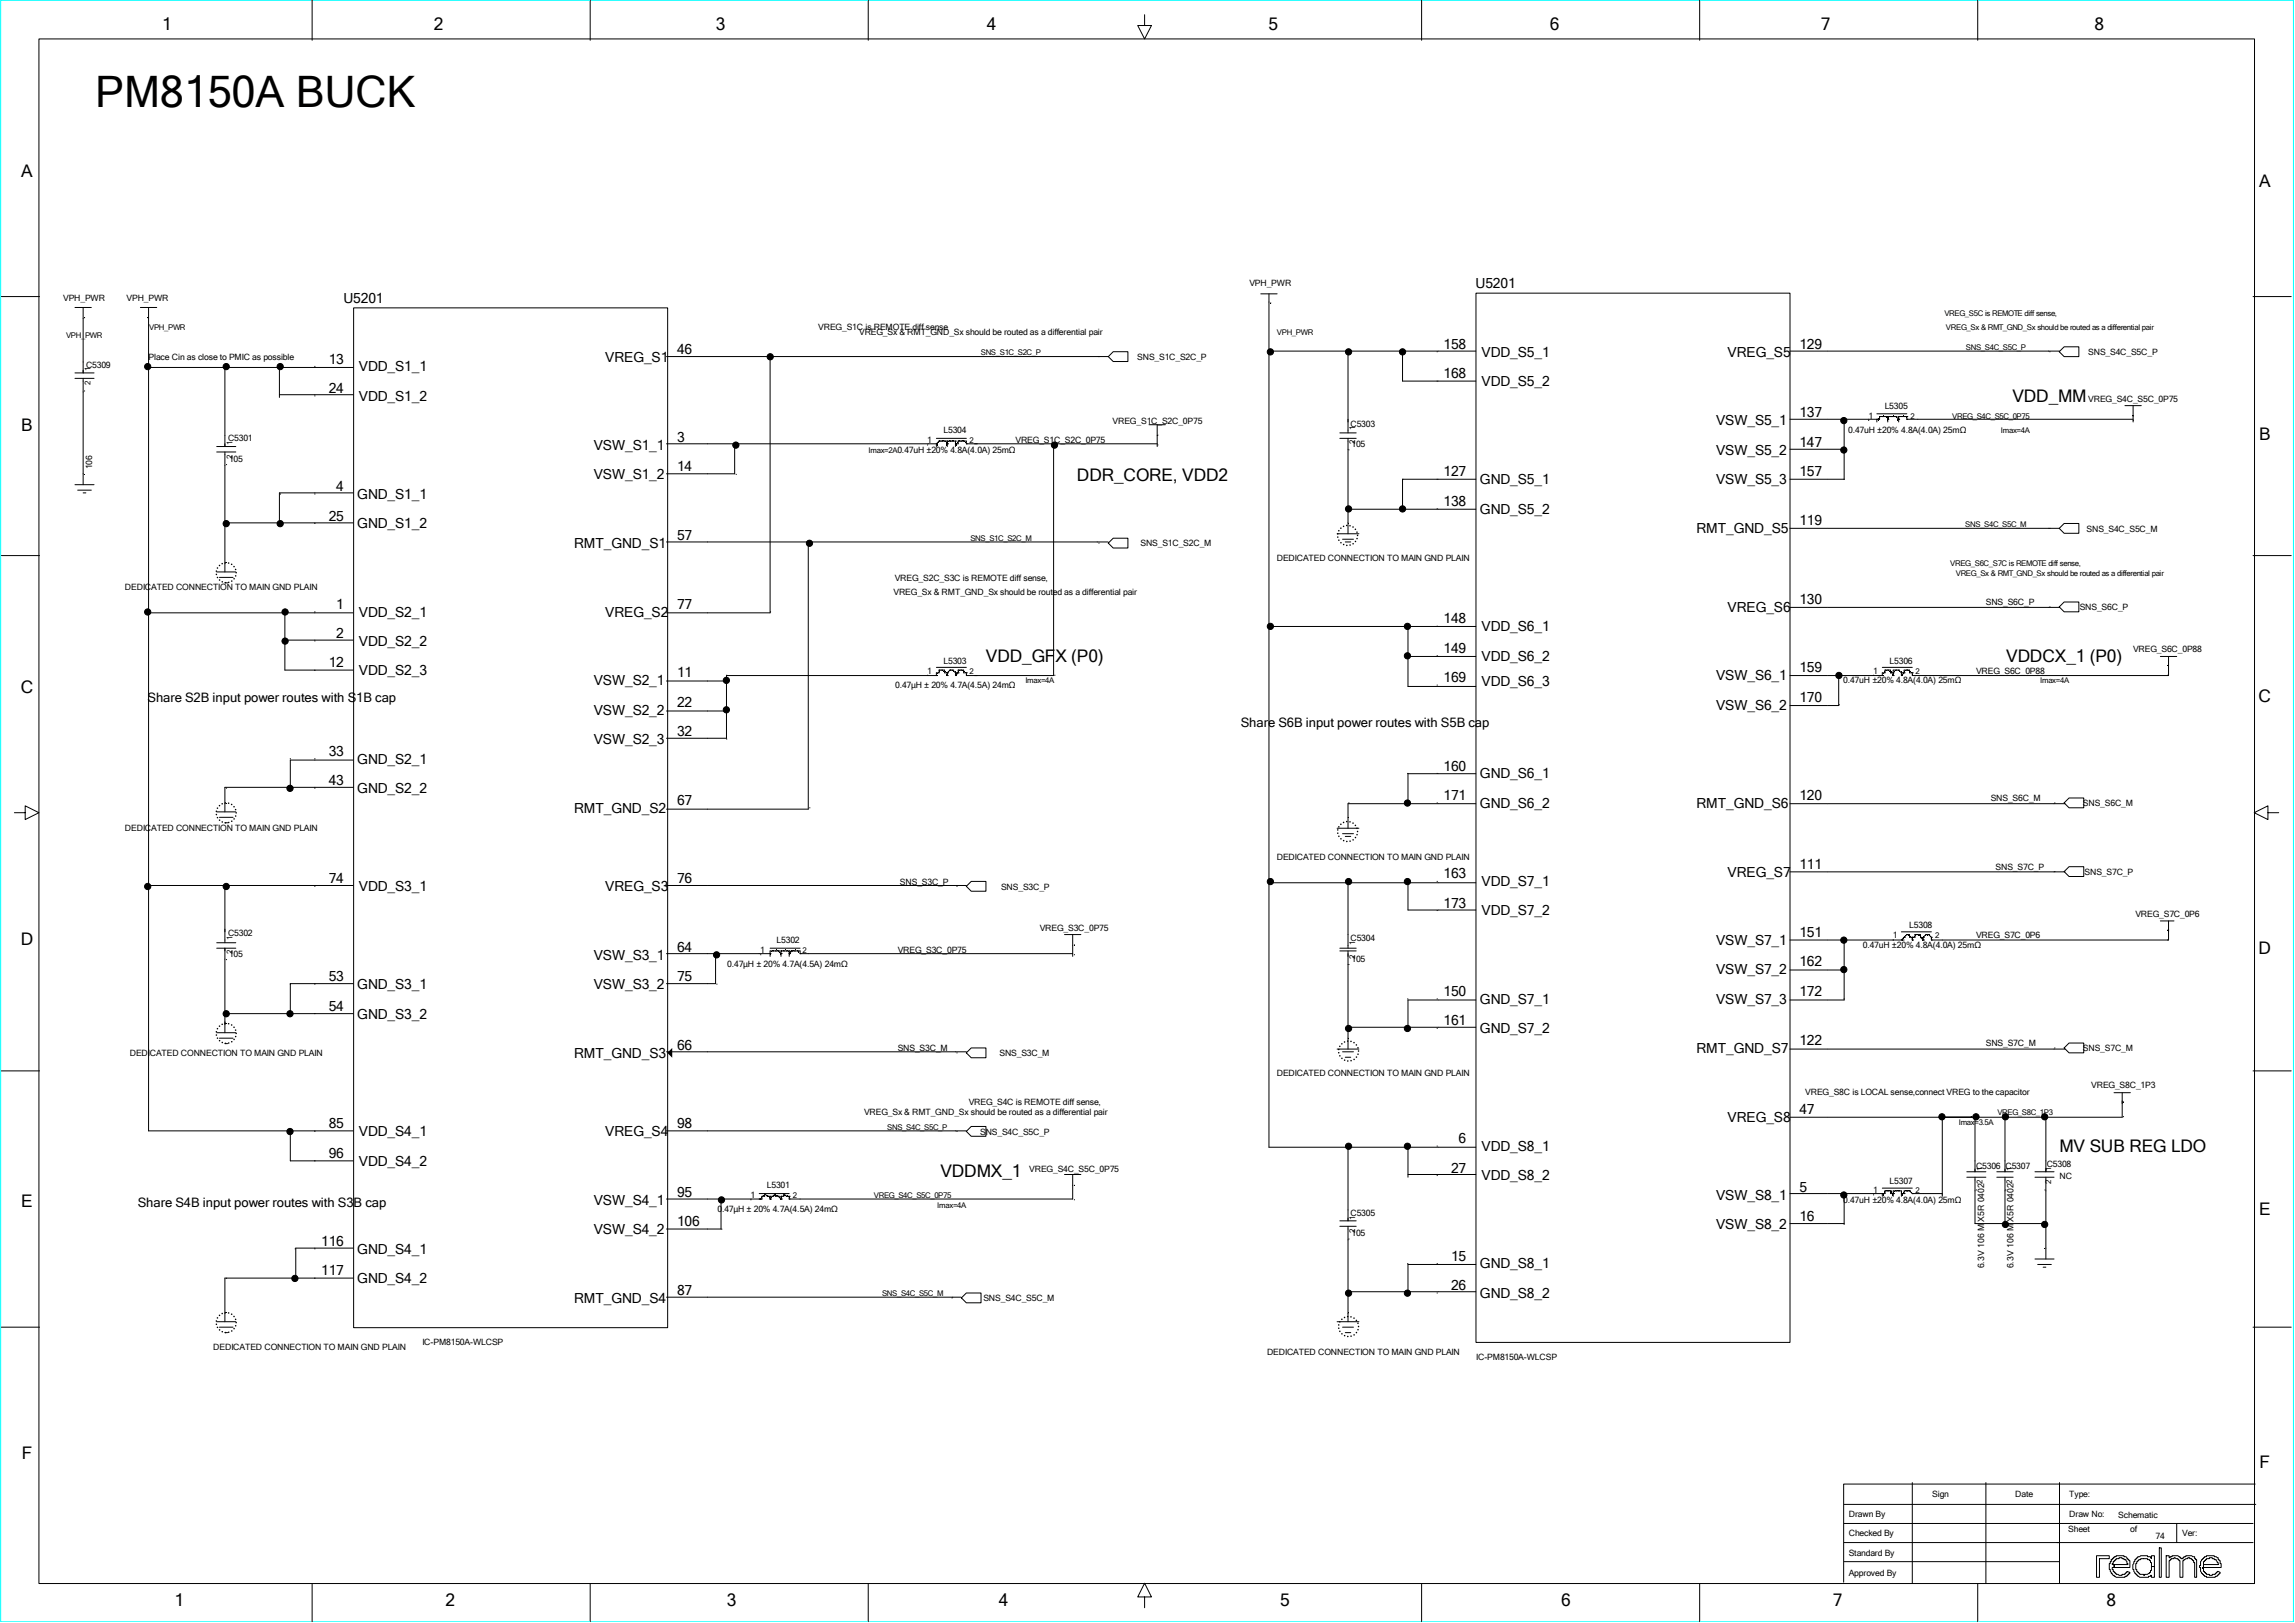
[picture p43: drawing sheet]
<svg xmlns="http://www.w3.org/2000/svg" width="297mm" height="210mm" viewBox="0 0 297 210" stroke-linecap="round" stroke-linejoin="round" font-family="sans-serif">
<defs><g id="words">
<text font-size="5.6" x="12.3" y="13.9">PM8150A BUCK</text>
<g font-size="2.2">
<text x="21" y="3.8">1</text>
<text x="56.1" y="3.8">2</text>
<text x="92.6" y="3.8">3</text>
<text x="127.7" y="3.8">4</text>
<text x="164.2" y="3.8">5</text>
<text x="200.6" y="3.8">6</text>
<text x="235.7" y="3.8">7</text>
<text x="271" y="3.8">8</text>
<text x="2.8" y="23">A</text>
<text x="292.4" y="24.1">A</text>
<text x="260.4" y="52">VDD_MM</text>
<text x="2.8" y="55.8">B</text>
<text x="292.4" y="56.9">B</text>
<text x="139.4" y="62.2">DDR_CORE, VDD2</text>
<text x="2.7" y="89.7">C</text>
<text x="127.6" y="85.6">VDD_GFX (P0)</text>
<text x="259.6" y="85.6">VDDCX_1 (P0)</text>
<text x="292.3" y="90.8">C</text>
<text x="2.7" y="122.3">D</text>
<text x="292.3" y="123.4">D</text>
<text x="266.5" y="149.1">MV SUB REG LDO</text>
<text x="121.7" y="152.3">VDDMX_1</text>
<text x="2.8" y="156.1">E</text>
<text x="292.4" y="157.3">E</text>
<text x="2.8" y="188.8">F</text>
<text x="292.4" y="189.9">F</text>
<text x="22.6" y="207.8">1</text>
<text x="57.7" y="207.8">2</text>
<text x="94.1" y="207.8">3</text>
<text x="129.3" y="207.8">4</text>
<text x="165.7" y="207.8">5</text>
<text x="202" y="207.8">6</text>
<text x="237.2" y="207.8">7</text>
<text x="272.6" y="207.8">8</text>
</g>
<g font-size="1.8">
<text x="44.4" y="39.2">U5201</text>
<text x="191" y="37.3">U5201</text>
<text x="42.5" y="47">13</text>
<text x="78.3" y="46.8">VREG_S1</text>
<text x="87.6" y="45.8">46</text>
<text x="186.8" y="45.1">158</text>
<text x="191.7" y="46.1">VDD_S5_1</text>
<text x="223.6" y="46.1">VREG_S5</text>
<text x="232.9" y="45.1">129</text>
<text x="42.5" y="50.8">24</text>
<text x="46.4" y="48.1">VDD_S1_1</text>
<text x="46.4" y="51.9">VDD_S1_2</text>
<text x="186.8" y="48.9">168</text>
<text x="191.7" y="50">VDD_S5_2</text>
<text x="76.8" y="58.2">VSW_S1_1</text>
<text x="87.6" y="57.2">3</text>
<text x="222.1" y="55">VSW_S5_1</text>
<text x="222.1" y="58.8">VSW_S5_2</text>
<text x="232.9" y="57.8">147</text>
<text x="232.9" y="54">137</text>
<text x="43.5" y="63.5">4</text>
<text x="46.2" y="64.6">GND_S1_1</text>
<text x="76.8" y="62">VSW_S1_2</text>
<text x="87.6" y="61">14</text>
<text x="186.8" y="65.4">138</text>
<text x="186.8" y="61.6">127</text>
<text x="191.5" y="62.7">GND_S5_1</text>
<text x="222.1" y="62.7">VSW_S5_3</text>
<text x="232.9" y="61.6">157</text>
<text x="42.5" y="67.4">25</text>
<text x="46.2" y="68.4">GND_S1_2</text>
<text x="74.3" y="70.9">RMT_GND_S1</text>
<text x="87.6" y="69.9">57</text>
<text x="191.5" y="66.5">GND_S5_2</text>
<text x="219.5" y="69">RMT_GND_S5</text>
<text x="232.9" y="68">119</text>
<text x="43.5" y="82.6">2</text>
<text x="43.5" y="78.8">1</text>
<text x="46.4" y="79.8">VDD_S2_1</text>
<text x="46.4" y="83.6">VDD_S2_2</text>
<text x="78.3" y="79.8">VREG_S2</text>
<text x="87.6" y="78.8">77</text>
<text x="186.8" y="80.6">148</text>
<text x="191.7" y="81.7">VDD_S6_1</text>
<text x="223.6" y="79.2">VREG_S6</text>
<text x="232.9" y="78.1">130</text>
<text x="42.5" y="86.4">12</text>
<text x="46.4" y="87.4">VDD_S2_3</text>
<text x="76.8" y="88.6">VSW_S2_1</text>
<text x="87.6" y="87.6">11</text>
<text x="186.8" y="88.3">169</text>
<text x="186.8" y="84.5">149</text>
<text x="191.7" y="85.5">VDD_S6_2</text>
<text x="191.7" y="88.8">VDD_S6_3</text>
<text x="222.1" y="88">VSW_S6_1</text>
<text x="232.9" y="87">159</text>
<text x="76.8" y="92.5">VSW_S2_2</text>
<text x="87.6" y="95.3">32</text>
<text x="87.6" y="91.4">22</text>
<text x="222.1" y="91.8">VSW_S6_2</text>
<text x="232.9" y="90.8">170</text>
<text x="42.5" y="101.6">43</text>
<text x="42.5" y="97.8">33</text>
<text x="46.2" y="98.8">GND_S2_1</text>
<text x="76.8" y="96.3">VSW_S2_3</text>
<text x="186.8" y="99.7">160</text>
<text x="191.5" y="100.7">GND_S6_1</text>
<text x="46.2" y="102.6">GND_S2_2</text>
<text x="74.3" y="105.2">RMT_GND_S2</text>
<text x="87.6" y="104.1">67</text>
<text x="186.8" y="103.5">171</text>
<text x="191.5" y="104.5">GND_S6_2</text>
<text x="219.5" y="104.5">RMT_GND_S6</text>
<text x="232.9" y="103.5">120</text>
<text x="186.8" y="113.7">163</text>
<text x="223.6" y="113.4">VREG_S7</text>
<text x="232.9" y="112.4">111</text>
<text x="42.5" y="114.3">74</text>
<text x="46.4" y="115.3">VDD_S3_1</text>
<text x="78.3" y="115.3">VREG_S3</text>
<text x="87.6" y="114.3">76</text>
<text x="186.8" y="117.4">173</text>
<text x="191.7" y="114.7">VDD_S7_1</text>
<text x="191.7" y="118.4">VDD_S7_2</text>
<text x="76.8" y="124.2">VSW_S3_1</text>
<text x="87.6" y="123.1">64</text>
<text x="222.1" y="122.3">VSW_S7_1</text>
<text x="232.9" y="125.1">162</text>
<text x="232.9" y="121.2">151</text>
<text x="42.5" y="130.8">54</text>
<text x="42.5" y="127">53</text>
<text x="46.2" y="128">GND_S3_1</text>
<text x="46.2" y="131.8">GND_S3_2</text>
<text x="76.8" y="128">VSW_S3_2</text>
<text x="87.6" y="127">75</text>
<text x="186.8" y="128.9">150</text>
<text x="191.5" y="129.9">GND_S7_1</text>
<text x="222.1" y="126.1">VSW_S7_2</text>
<text x="222.1" y="129.9">VSW_S7_3</text>
<text x="232.9" y="128.9">172</text>
<text x="74.3" y="136.9">RMT_GND_S3</text>
<text x="87.6" y="135.8">66</text>
<text x="186.8" y="132.7">161</text>
<text x="191.5" y="133.7">GND_S7_2</text>
<text x="219.5" y="136.2">RMT_GND_S7</text>
<text x="232.9" y="135.2">122</text>
<text x="42.5" y="149.8">96</text>
<text x="42.5" y="146">85</text>
<text x="46.4" y="147">VDD_S4_1</text>
<text x="78.3" y="147">VREG_S4</text>
<text x="87.6" y="146">98</text>
<text x="188.8" y="147.9">6</text>
<text x="191.7" y="148.9">VDD_S8_1</text>
<text x="223.6" y="145.1">VREG_S8</text>
<text x="232.9" y="144.1">47</text>
<text x="46.4" y="150.8">VDD_S4_2</text>
<text x="76.8" y="155.9">VSW_S4_1</text>
<text x="87.6" y="154.9">95</text>
<text x="187.8" y="151.7">27</text>
<text x="191.7" y="152.7">VDD_S8_2</text>
<text x="222.1" y="155.2">VSW_S8_1</text>
<text x="232.9" y="154.2">5</text>
<text x="41.6" y="161.2">116</text>
<text x="76.8" y="159.7">VSW_S4_2</text>
<text x="87.6" y="158.7">106</text>
<text x="222.1" y="159">VSW_S8_2</text>
<text x="232.9" y="158">16</text>
<text x="41.6" y="165">117</text>
<text x="46.2" y="162.2">GND_S4_1</text>
<text x="46.2" y="166">GND_S4_2</text>
<text x="87.6" y="167.6">87</text>
<text x="187.8" y="166.9">26</text>
<text x="187.8" y="163.1">15</text>
<text x="191.5" y="164.1">GND_S8_1</text>
<text x="191.5" y="167.9">GND_S8_2</text>
<text x="74.3" y="168.6">RMT_GND_S4</text>
</g>
<g font-size="1.7">
<text x="19.1" y="90.8">Share S2B input power routes with S1B cap</text>
<text x="160.6" y="94">Share S6B input power routes with S5B cap</text>
<text x="17.8" y="156.2">Share S4B input power routes with S3B cap</text>
</g>
<g font-size="1.1">
<text x="8.2" y="39">VPH_PWR</text>
<text x="16.4" y="39">VPH_PWR</text>
<text x="161.7" y="37.1">VPH_PWR</text>
<text x="11.1" y="47.6">C5309</text>
<text x="19.2" y="46.6">Place Cin as close to PMIC as possible</text>
<text x="105.9" y="42.7">VREG_S1C is REMOTE diff sense</text>
<text x="111.2" y="43.4">VREG_Sx &amp; RMT_GND_Sx should be routed as a differential pair</text>
<text x="147.2" y="46.6">SNS_S1C_S2C_P</text>
<text x="270.2" y="45.9">SNS_S4C_S5C_P</text>
<text x="243.9" y="52.9">L5305</text>
<text x="270.2" y="52">VREG_S4C_S5C_0P75</text>
<text x="29.5" y="57.1">C5301</text>
<text x="29.6" y="59.8">105</text>
<text x="120" y="57.3">1</text>
<text x="122.1" y="56.1">L5304</text>
<text x="131.4" y="57.3">VREG_S1C_S2C_0P75</text>
<text x="144" y="54.8">VREG_S1C_S2C_0P75</text>
<text x="174.8" y="55.2">C5303</text>
<text x="174.9" y="57.9">105</text>
<text x="239.2" y="56.1">0.47uH ±20% 4.8A(4.0A) 25mΩ</text>
<text x="241.8" y="54.2">1</text>
<text x="11.9" y="60.7" transform="rotate(-90 11.9 60.7)">106</text>
<text x="147.6" y="70.7">SNS_S1C_S2C_M</text>
<text x="270" y="68.8">SNS_S4C_S5C_M</text>
<text x="16.2" y="76.4">DEDICATED CONNECTION TO MAIN GND PLAIN</text>
<text x="115.6" y="77">VREG_Sx &amp; RMT_GND_Sx should be routed as a differential pair</text>
<text x="115.8" y="75.1">VREG_S2C_S3C is REMOTE diff sense,</text>
<text x="165.2" y="72.6">DEDICATED CONNECTION TO MAIN GND PLAIN</text>
<text x="257" y="78.3">SNS_S6C_P</text>
<text x="269.1" y="78.9">SNS_S6C_P</text>
<text x="115.8" y="89.1">0.47μH ± 20% 4.7A(4.5A) 24mΩ</text>
<text x="120" y="87.2">1</text>
<text x="122.1" y="85.9">L5303</text>
<text x="238.5" y="88.4">0.47uH ±20% 4.8A(4.0A) 25mΩ</text>
<text x="242.4" y="87.2">1</text>
<text x="244.5" y="85.9">L5306</text>
<text x="255.7" y="87.2">VREG_S6C_0P88</text>
<text x="276" y="84.4">VREG_S6C_0P88</text>
<text x="16.2" y="107.5">DEDICATED CONNECTION TO MAIN GND PLAIN</text>
<text x="257.6" y="103.7">SNS_S6C_M</text>
<text x="269.6" y="104.3">SNS_S6C_M</text>
<text x="165.2" y="111.3">DEDICATED CONNECTION TO MAIN GND PLAIN</text>
<text x="258.3" y="112.6">SNS_S7C_P</text>
<text x="269.8" y="113.2">SNS_S7C_P</text>
<text x="116.5" y="114.5">SNS_S3C_P</text>
<text x="129.6" y="115.1">SNS_S3C_P</text>
<text x="276.3" y="118.6">VREG_S7C_0P6</text>
<text x="29.5" y="121.1">C5302</text>
<text x="29.6" y="123.8">105</text>
<text x="94.1" y="125.1">0.47μH ± 20% 4.7A(4.5A) 24mΩ</text>
<text x="98.4" y="123.3">1</text>
<text x="100.5" y="122">L5302</text>
<text x="116.2" y="123.3">VREG_S3C_0P75</text>
<text x="134.5" y="120.5">VREG_S3C_0P75</text>
<text x="174.8" y="121.8">C5304</text>
<text x="174.9" y="124.5">105</text>
<text x="241.1" y="122.7">0.47uH ±20% 4.8A(4.0A) 25mΩ</text>
<text x="245" y="121.4">1</text>
<text x="247.1" y="120.1">L5308</text>
<text x="255.7" y="121.4">VREG_S7C_0P6</text>
<text x="16.8" y="136.6">DEDICATED CONNECTION TO MAIN GND PLAIN</text>
<text x="116.2" y="136">SNS_S3C_M</text>
<text x="129.3" y="136.6">SNS_S3C_M</text>
<text x="257" y="135.4">SNS_S7C_M</text>
<text x="269.6" y="136">SNS_S7C_M</text>
<text x="125.4" y="143">VREG_S4C is REMOTE diff sense,</text>
<text x="165.2" y="139.2">DEDICATED CONNECTION TO MAIN GND PLAIN</text>
<text x="233.6" y="141.7">VREG_S8C is LOCAL sense,connect VREG to the capacitor</text>
<text x="270.6" y="140.8">VREG_S8C_1P3</text>
<text x="111.8" y="144.3">VREG_Sx &amp; RMT_GND_Sx should be routed as a differential pair</text>
<text x="126.8" y="146.8">SNS_S4C_S5C_P</text>
<text x="97.1" y="155">1</text>
<text x="99.2" y="153.7">L5301</text>
<text x="133.2" y="151.6">VREG_S4C_S5C_0P75</text>
<text x="238.5" y="155.7">0.47uH ±20% 4.8A(4.0A) 25mΩ</text>
<text x="242.4" y="154.4">1</text>
<text x="244.5" y="153.2">L5307</text>
<text x="255.7" y="151.3">C5306 C5307</text>
<text x="264.9" y="151">C5308</text>
<text x="266.5" y="152.5">NC</text>
<text x="92.8" y="156.8">0.47μH ± 20% 4.7A(4.5A) 24mΩ</text>
<text x="174.8" y="157.3">C5305</text>
<text x="174.9" y="160">105</text>
<text x="256.8" y="164.1" transform="rotate(-90 256.8 164.1)">6.3V 106 M X5R 04022</text>
<text x="260.6" y="164.1" transform="rotate(-90 260.6 164.1)">6.3V 106 M X5R 04022</text>
<text x="127.3" y="168.4">SNS_S4C_S5C_M</text>
<text x="27.6" y="174.7">DEDICATED CONNECTION TO MAIN GND PLAIN</text>
<text x="54.7" y="174.1">IC-PM8150A-WLCSP</text>
<text x="164" y="175.3">DEDICATED CONNECTION TO MAIN GND PLAIN</text>
<text x="191" y="176">IC-PM8150A-WLCSP</text>
<text x="239.3" y="196.3">Drawn By</text>
<text x="250" y="193.7">Sign</text>
<text x="260.8" y="193.7">Date</text>
<text x="267.8" y="193.7">Type:</text>
<text x="267.8" y="196.3">Draw No:</text>
<text x="274.1" y="196.4">Schematic</text>
<text x="239.3" y="198.8">Checked By</text>
<text x="239.3" y="201.3">Standard By</text>
<text x="239.3" y="203.9">Approved By</text>
<text x="267.7" y="198.3">Sheet</text>
<text x="275.7" y="198.3">of</text>
<text x="279" y="199.2">74</text>
<text x="282.4" y="198.8">Ver:</text>
</g>
<g font-size="1">
<text x="251.6" y="40.9">VREG_S5C is REMOTE diff sense,</text>
<text x="8.6" y="43.7">VPH_PWR</text>
<text x="19.3" y="42.7">VPH_PWR</text>
<text x="126.9" y="45.9">SNS_S1C_S2C_P</text>
<text x="165.2" y="43.4">VPH_PWR</text>
<text x="251.8" y="42.7">VREG_Sx &amp; RMT_GND_Sx should be routed as a differential pair</text>
<text x="254.4" y="45.3">SNS_S4C_S5C_P</text>
<text x="11.7" y="49.8" transform="rotate(-90 11.7 49.8)">2</text>
<text x="11.7" y="48.1" transform="rotate(-90 11.7 48.1)">1</text>
<text x="30.1" y="59.3" transform="rotate(-90 30.1 59.3)">2</text>
<text x="30.1" y="57.6" transform="rotate(-90 30.1 57.6)">1</text>
<text x="112.4" y="58.6">Imax=2A0.47uH ±20% 4.8A(4.0A) 25mΩ</text>
<text x="125.5" y="57.3">2</text>
<text x="175.4" y="57.4" transform="rotate(-90 175.4 57.4)">2</text>
<text x="175.4" y="55.7" transform="rotate(-90 175.4 55.7)">1</text>
<text x="247.3" y="54.2">2</text>
<text x="252.6" y="54.2">VREG_S4C_S5C_0P75</text>
<text x="258.9" y="56.1">Imax=4A</text>
<text x="125.6" y="70">SNS_S1C_S2C_M</text>
<text x="254.3" y="68.1">SNS_S4C_S5C_M</text>
<text x="252.4" y="73.2">VREG_S6C_S7C is REMOTE diff sense,</text>
<text x="253.1" y="74.5">VREG_Sx &amp; RMT_GND_Sx should be routed as a differential pair</text>
<text x="125.5" y="87.1">2</text>
<text x="132.7" y="88.4">Imax=4A</text>
<text x="247.9" y="87.1">2</text>
<text x="264" y="88.4">Imax=4A</text>
<text x="30.1" y="123.4" transform="rotate(-90 30.1 123.4)">2</text>
<text x="30.1" y="121.7" transform="rotate(-90 30.1 121.7)">1</text>
<text x="103.9" y="123.3">2</text>
<text x="175.4" y="124" transform="rotate(-90 175.4 124)">2</text>
<text x="175.4" y="122.3" transform="rotate(-90 175.4 122.3)">1</text>
<text x="250.4" y="121.4">2</text>
<text x="114.8" y="146.2">SNS_S4C_S5C_P</text>
<text x="253.5" y="145.5">Imax=3.5A</text>
<text x="258.5" y="144.3">VREG_S8C_1P3</text>
<text x="102.6" y="155">2</text>
<text x="113.1" y="155">VREG_S4C_S5C_0P75</text>
<text x="247.9" y="154.4">2</text>
<text x="256.6" y="151.5" transform="rotate(-90 256.6 151.5)">1</text>
<text x="260.4" y="151.5" transform="rotate(-90 260.4 151.5)">1</text>
<text x="265.5" y="153.2" transform="rotate(-90 265.5 153.2)">2</text>
<text x="265.5" y="151.5" transform="rotate(-90 265.5 151.5)">1</text>
<text x="121.3" y="156.3">Imax=4A</text>
<text x="175.4" y="159.5" transform="rotate(-90 175.4 159.5)">2</text>
<text x="175.4" y="157.8" transform="rotate(-90 175.4 157.8)">1</text>
<text x="114.1" y="167.7">SNS_S4C_S5C_M</text>
</g>
</g></defs>
<path d="M.1 0h296.7v209.8h-296.7z" fill="none" stroke="#0ff" stroke-width=".13"/>
<g fill="none" stroke="#000" stroke-width=".13">
<path d="M40.4 0v5.2M76.4 0v5.2M112.4 0v5.2M184 0v5.2M220 0v5.2M255.9 0v5.2M5 5h286.8v199.9h-286.8zM148.1 1.9v1.4h.9l-.9 1.7-.9-1.7h.9M.2 38.4h4.9M9.7 39.8h2.1M10.8 39.8v8.5M18.2 39.8h2.1"/>
<path d="M19.2 39.8v106.5h26.5M45.8 39.8h40.6v132h-40.6zM163.2 38h2.1M164.2 38v110.4h26.8M191 37.9h40.6v135.8h-40.6zM291.6 38.4h4.9M9.7 49h2.5M9.7 48.3h2.5M10.8 49v13.7M19.2 47.5h26.5M28 58.5h2.5M28 57.8h2.5"/>
<path d="M29.1 47.5v10.3M29.1 58.5v15.5M36.2 51.1h9.5M36.2 47.5v3.9M86.3 46.1h57.1M86.3 57.4h34.9M95.1 57.4v3.9h-8.8M99.7 46.1v33.2h-13.4M121.2 57.4h.1M121.2 56.7h3.9M121.2 57.4v.4M121.5 57.1h.1"/>
<path d="M121.5 57.1h2.1M121.5 57.1l-.3 .3M121.9 57.1h.1M122.2 57.1h.1M122.6 57.4h.1M122.6 57.1v.7M122.9 57.1h.1M123.3 57.1h.1M123.6 57.4h.1M123.6 57.1h.1M123.6 57.1v.7M124 57.1h.1"/>
<path d="M124 57.1v.3h-.4M124 57.1h1.1v.3M124.4 57.1h.1M124.7 57.1h.1M125.1 57.4h.1M125.1 57.4h24.7M136.3 57.4v30h-11.2v-.3M144.1 45.5h1.9v1.3h-1.9l-.7-.7zM148.7 55h2.1M149.8 55v2.8M164.2 45.4h26.8M173.4 56.7h2.1"/>
<path d="M173.4 56h2.1M174.4 45.4v10.6M174.4 56.7v12.4M181.5 45.4v3.9h9.5M231.6 45.4h34.9M231.6 58.1h7.1M238.7 54.2v7.8h-7.1M242.9 53.5h3.9M242.9 54.2v.4M243.2 53.9h.1M243.2 53.9v.3h-11.6M243.2 53.9h2.2"/>
<path d="M243.6 53.9h.1M243.9 53.9h.1M244.3 54.2h.1M244.3 53.9v.7M244.7 53.9h.1M245.4 53.9h.1M245.4 53.9l.3 .3M245.7 53.9h.1M245.7 54.2h.1M245.7 53.9h1.1M245.7 53.9v.7M246.1 53.9h.1"/>
<path d="M246.4 53.9h.1M246.8 54.2h.1M246.8 53.9h.1M246.8 54.2h29.2M246.8 53.9v.3M267.1 44.9h1.9v1.2h-1.9l-.6-.6zM275 52.5h2.1M276 52.5v2.1M.2 71.9h4.9M9.7 62.7h2.5M10.1 63.4h1.7M10.8 63.8h.3"/>
<path d="M19.2 79.3h26.5M28 74h2.5M28.4 74.7h1.8M29.1 67.7h16.6M29.1 75.4h.4M36.9 79.3v7.4h8.8M45.7 63.8h-9.5v3.9M86.3 70.1h57.1M104.6 70.1v34.6h-18.3M144.1 69.6h1.9v1.3h-1.9l-.7-.6zM173 69.1h2.9M173.7 69.8h1.5"/>
<path d="M174.1 70.1h.7M174.4 65.9h16.6M191 62h-9.5v3.9M231.6 68.4h34.9M231.6 78.6h34.9M267.1 67.7h1.9v1.3h-1.9l-.6-.6zM267.1 77.9h1.9v1.3h-1.9l-.6-.7zM291.6 71.9h4.9M36.9 82.8h8.8M45.7 98.3h-8.1v3.6M86.3 88.1h7.7M86.3 92h7.7"/>
<path d="M121.2 87.4h.1M121.2 87.4h-27.2v8.1h-7.7M121.2 86.4h3.9M121.5 86.7h.1M121.5 86.7h.7v.4h.4M121.5 86.7v.4h-.3v.3M121.9 86.7h.1M122.6 87.1h.1M122.6 87.4h.1M122.6 87.1v.3M122.9 86.7h.1M122.9 86.7h.4"/>
<path d="M122.9 86.7l-.3 .4M123.3 86.7h.1M123.3 86.7l.3 .4M123.6 87.4h.1M123.6 87.1h.1M123.6 87.1v.3M124 86.7h.1M124 87.1h.1M124 86.7h.7v.4h.4M124 86.7v.4M124 87.1l-.4 .3M124.4 86.7h.1"/>
<path d="M125.1 87.1h.1M164.2 81.1h26.8M182.2 84.9h8.8M182.2 81.1v7.7h8.8M231.6 87.4h12M237.9 87.4v3.9h-6.3M243.6 87.4h.1M243.6 86.4h3.9M243.9 86.7h.1M243.9 86.7h.8v.4M243.9 86.7v.4h-.3v.3M244.3 86.7h.1"/>
<path d="M244.7 87.1h.1M244.7 87.1h.3M245 87.1h.1M245 87.4h.1M245.4 86.7h.1M245.7 86.7h.1M245.7 86.7h-.7v.7M245.7 86.7l.4 .4M246.1 87.4h.1M246.1 87.1h.1M246.1 87.1v.3M246.4 87.1h.1"/>
<path d="M246.4 87.1v-.4h.7v.4h.4M246.4 87.1l-.3 .3M246.8 86.7h.1M247.5 87.1h.1M279.6 84.9h2.1M280.6 84.9v2.5h-33.1v-.3M1.9 105.2h1.4v-.9l1.7 .9-1.7 .8v-.8M19.2 114.6h26.5M28 105h2.5M28.4 105.8h1.8M29.1 114.6v7.4M29.1 106.5h.4"/>
<path d="M45.7 101.9h-16.6v3.1M86.3 114.6h38.8M125.7 114h1.9v1.3h-1.9l-.6-.6zM164.2 114.2h26.8M173 107.2h2.9M173.7 107.9h1.5M174.1 108.2h.7M174.4 114.2v8.5M182.2 114.2v3.5h8.8M191 100.1h-8.8v3.9M191 104h-16.6v3.2M231.6 104h35.6"/>
<path d="M231.6 112.8h35.6M267.1 112.8l.7-.7h1.9v1.3h-1.9zM267.8 103.3h1.9v1.2h-1.9l-.7-.6zM279.6 119.2h1.7M280.6 119.2v2.4h-30.7M293.5 105.2v-.9l-1.8 .9 1.8 .8v-.8h1.4M.2 138.6h4.9M28 133.6h2.5M28 122.7h2.5M28 122h2.5M28.4 134.3h1.8M29.1 131.2h16.6"/>
<path d="M29.1 122.7v10.9M29.1 135h.4M45.7 127.3h-8.1v3.9M86.3 123.4h13.4M86.3 136.1h38.8M92.6 123.4v3.9h-6.3M99.7 123.4h.1M99.7 122.7h3.8M100 123h.1M100.4 123h.1M100.7 123h.1M100.7 123h-1v.7"/>
<path d="M100.7 123l.4 .4M101.1 123h.1M101.1 123.4h.1M101.1 123h1M101.1 123v.7M101.4 123h.1M101.8 123h.1M102.1 123.4h.1M102.1 123h.1M102.1 123v.7M102.5 123h.1M102.5 123h1v.4"/>
<path d="M102.5 123l-.4 .4M102.8 123h.1M103.2 123h.1M103.5 123.4h.1M103.5 123.4h35.3M125.7 135.6h1.9v1.3h-1.9l-.6-.7zM137.8 120.9h2.1M138.8 120.9v2.8M173 135.7h2.9M173.4 122.7h2.1M173.4 123h2.1M173.7 136.1h1.5"/>
<path d="M174.1 136.8h.7M174.4 132.9h16.6M174.4 123v12.7M191 129.4h-8.8v3.9M231.6 121.6h14.8M231.6 125.5h7.1M231.6 135.7h35.6M238.7 121.6v7.8h-7.1M246.1 121.6h.1M246.1 120.6h3.8M246.4 121.3h.1M246.8 120.9h.1"/>
<path d="M246.8 120.9h.3v.4h.7v-.4h.7v.4M246.8 120.9l-.7 .7M247.5 121.3h.1M247.5 121.6h.1M247.5 121.3v.3M248.5 121.3h.1M248.5 121.3l.4 .3M248.9 121.3h.1M248.9 121.6h.1M248.9 121.3v.3M249.2 120.9h.1M249.2 120.9h.4"/>
<path d="M249.2 120.9l-.3 .4M249.6 120.9h.1M249.6 120.9l.3 .4M249.9 121.6h.1M249.9 121.3h.1M249.9 121.3v.3M267.8 135h1.9v1.2h-1.9l-.7-.6zM291.6 138.6h4.9M37.6 146.3v3.9h8.1M86.3 146.3h38.8M93.3 155.1v3.9h-7M98.2 155.1h.1"/>
<path d="M98.2 154.4h3.9M98.6 154.8h.1M98.6 154.8v.3h-12.3M98.6 154.8h.4v-.4l.3 .4M99.3 154.8h.1M99.3 154.8h.7M99.7 155.1h.1M99.7 154.8v.3M100 154.8h.1M100 154.8l.4-.4v.4h.3M100.7 154.8h.1M100.7 154.8l.4 .3"/>
<path d="M101.1 154.8h.1M101.1 155.1h.1M101.1 154.8h.3v-.4l.4 .4M101.1 154.8v.3M101.8 154.8h.1M101.8 154.8h.3M102.1 155.1h.1M102.1 154.8h.1M102.1 154.8v.3M125.7 145.8h1.9v1.2h-1.9l-.6-.6zM137.8 152h2.1M138.8 152v3.1h-36.7"/>
<path d="M173.4 158.7h2.1M173.4 158h2.1M174.4 148.4v9.6M174.4 158.7v12.3M182.2 152h8.8M182.2 148.4v3.9M238.7 154.4v3.9h-7.1M243.6 154.4h.1M243.6 153.7h3.9M243.6 154.4v.4M243.9 154.1h.1M243.9 154.1v.3h-12.3"/>
<path d="M243.9 154.1h.8M244.3 154.1h.1M244.7 154.1h.1M244.7 154.1v.3h.3M245 154.4h.1M245 154.8v-.7h1.1v.7M245.4 154.1h.1M245.7 154.1h.1M246.1 154.4h.1M246.1 154.4h.3M246.4 154.4h.1M246.8 154.1h.1"/>
<path d="M247.1 154.1h.1M247.1 154.1l.4 .3M247.1 154.1h-.7v.3M247.5 154.4h.1M247.5 154.4h3.9M251.4 144.6v10.2M254.5 152.3h2.5M254.5 151.6h2.5M255.6 152.3v6h9.2M255.6 144.6v7M258.4 152.3h2.1M258.4 151.6h2.1"/>
<path d="M259.5 144.6v7M259.5 152.3v6M263.3 152.3h2.5M263.3 151.6h2.5M264.8 144.6v7M264.8 152.3v10.6M273.6 141.4h2.1M274.6 141.4v3.2h-43M.2 171.7h4.9M28 171h2.5M28.4 171.7h1.8M29.1 172.4h.4"/>
<path d="M45.7 161.5h-7.4v3.9M45.7 165.4h-16.6v5.6M86.3 167.8h38.1M124.4 167.9l.7-.6h1.9v1.3h-1.9zM173 171h2.9M173.7 171.7h1.5M174.1 172.4h.7M174.4 167.1h16.6M191 163.6h-8.8v3.9M263.3 162.9h2.5M263.7 163.6h1.8M264.4 164h.4"/>
<path d="M291.6 171.7h4.9M238.7 194.7h53.2M238.7 199.6h52.9M238.7 197.1h52.9M247.5 191.8v13.1M257 191.8v13.1M266.5 191.8v13.1M281.7 197.1v2.5M291.8 192h-53.2v12.7M40.4 204.9v4.9M76.4 204.9v4.9M112.4 204.9v4.9"/>
<path d="M148.1 206.6h.9l-.9-1.7-.9 1.7h.9v1.4M184 204.9v4.9M220 204.9v4.9M238.7 202.1h27.8M255.9 204.9v4.9M271.3 201.3h1.7v.4h-1.3v2.4h-.4zM273.2 201.8h.1v-.1l.3-.2v-.1h.3v-.1h1v.1h.2l.2 .3h.1v.1l.2 .1v.9h-2v-.4h1.8v-.1h-.1l-.2-.5h-.2v-.1h-.3v-.2h-.4v.2h-.3v.1h-.2v.1l-.2 .2v.2h-.2v.1h.3v.4h-.3v.3h.2v.2l.2 .2v.1h.2v.1h.2l.1 .1 .8-.1 .1-.2h.2v-.2l.3 .2v.1l-.2 .1-.1 .3h-.3v.1h-1.1l-.3-.1v-.2h-.1l-.2-.2h-.1l-.1-.5h-.1v-.8h.1zM276.4 201.7h.1l.1-.3h.3l.1-.1h.9v.1h.4l.1 .3v-.4h.4v1.4h-.4v-.5h-.1v-.3h-.1v-.1h-.3v-.1h-.9v.1h-.2v.1l-.3 .2v.2h-.1v.8h.1v.2h.1v.2h.2l.1 .2h.5v.1h.1v-.1h.4l.3-.1v-.1h.1v-.3h.1v-.5h.4v1.4h-.4v-.3h-.1v.2h-.3v.1h-1.1l-.3-.1-.1-.3h-.1v-.1h-.1l-.2-.3v-.2h-.1v-.7zM279.4 200.3h.3v3.8h-.3zM280.3 201.3h.4v.2h.1v-.1h.3v-.1h.8l.2 .1 .1 .3h.3l.1-.3h.3v-.1h.7l.2 .1h.2v.3l.3 .1v2.3h-.3v-1.9h-.1v-.3h-.1l-.2-.2h-.2v-.2h-.3v.2h-.2l-.3 .1v.1h-.1v2.2h-.4v-2.2h-.1l-.1-.2h-.3l-.1-.2h-.2v.2h-.3l-.2 .2h-.1v2.2h-.4zM284.9 201.8h.1v-.1l.3-.2v-.1h.2v-.1h1.1v.1l.5 .1v.3l.2 .1v.4h.1v.5h-2.2v-.4h1.9v-.2h-.2l-.1-.4-.5-.1v-.2h-.4v.2h-.4v.1h-.1v.1l-.2 .2v.7h-.2v.1h.2v.4l.2 .2v.1h.1v.1h.4v.1l.8-.1 .1-.2h.1v-.2l.4 .2v.1l-.2 .1-.2 .3h-.2v.1h-1.2v-.1h-.2v-.2h-.1l-.2-.2h-.1l-.1-.3v-.5h-.2z"/>
<circle cx="19.1" cy="47.4" r=".4"/>
<circle cx="29.3" cy="47.4" r=".4"/>
<circle cx="36.3" cy="47.4" r=".4"/>
<circle cx="95.2" cy="57.6" r=".4"/>
<circle cx="99.7" cy="46.2" r=".4"/>
<circle cx="136.5" cy="57.6" r=".4"/>
<circle cx="164.4" cy="45.5" r=".4"/>
<circle cx="174.5" cy="45.5" r=".4"/>
<circle cx="181.5" cy="45.5" r=".4"/>
<circle cx="238.6" cy="58.2" r=".4"/>
<circle cx="238.6" cy="54.4" r=".4"/>
<circle cx="19.1" cy="79.2" r=".4"/>
<circle cx="29.3" cy="67.8" r=".4"/>
<circle cx="36.3" cy="67.8" r=".4"/>
<circle cx="36.9" cy="79.2" r=".4"/>
<circle cx="104.8" cy="70.3" r=".4"/>
<circle cx="174.5" cy="65.8" r=".4"/>
<circle cx="181.5" cy="65.8" r=".4"/>
<circle cx="36.9" cy="83" r=".4"/>
<circle cx="94" cy="91.8" r=".4"/>
<circle cx="94" cy="88" r=".4"/>
<circle cx="164.4" cy="81" r=".4"/>
<circle cx="182.1" cy="81" r=".4"/>
<circle cx="182.1" cy="84.9" r=".4"/>
<circle cx="238" cy="87.4" r=".4"/>
<circle cx="19.1" cy="114.7" r=".4"/>
<circle cx="29.3" cy="114.7" r=".4"/>
<circle cx="37.5" cy="102" r=".4"/>
<circle cx="164.4" cy="114.1" r=".4"/>
<circle cx="174.5" cy="114.1" r=".4"/>
<circle cx="182.1" cy="103.9" r=".4"/>
<circle cx="182.1" cy="114.1" r=".4"/>
<circle cx="29.3" cy="131.2" r=".4"/>
<circle cx="37.5" cy="131.2" r=".4"/>
<circle cx="92.7" cy="123.5" r=".4"/>
<circle cx="174.5" cy="133.1" r=".4"/>
<circle cx="182.1" cy="133.1" r=".4"/>
<circle cx="238.6" cy="125.5" r=".4"/>
<circle cx="238.6" cy="121.6" r=".4"/>
<circle cx="37.5" cy="146.4" r=".4"/>
<circle cx="93.4" cy="155.3" r=".4"/>
<circle cx="174.5" cy="148.3" r=".4"/>
<circle cx="182.1" cy="148.3" r=".4"/>
<circle cx="238.6" cy="154.6" r=".4"/>
<circle cx="251.3" cy="144.5" r=".4"/>
<circle cx="255.7" cy="144.5" r=".4"/>
<circle cx="259.5" cy="144.5" r=".4"/>
<circle cx="259.5" cy="158.4" r=".4"/>
<circle cx="264.6" cy="158.4" r=".4"/>
<circle cx="264.6" cy="144.5" r=".4"/>
<circle cx="38.2" cy="165.4" r=".4"/>
<circle cx="174.5" cy="167.3" r=".4"/>
<circle cx="182.1" cy="167.3" r=".4"/>
</g>
<g fill="#000">
<path d="M87 135.6v1.3l-.6-.7z"/>
<circle cx="19.1" cy="47.4" r=".41"/>
<circle cx="29.3" cy="47.4" r=".41"/>
<circle cx="36.3" cy="47.4" r=".41"/>
<circle cx="95.2" cy="57.6" r=".41"/>
<circle cx="99.7" cy="46.2" r=".41"/>
<circle cx="136.5" cy="57.6" r=".41"/>
<circle cx="164.4" cy="45.5" r=".41"/>
<circle cx="174.5" cy="45.5" r=".41"/>
<circle cx="181.5" cy="45.5" r=".41"/>
<circle cx="238.6" cy="54.4" r=".41"/>
<circle cx="238.6" cy="58.2" r=".41"/>
<circle cx="19.1" cy="79.2" r=".41"/>
<circle cx="29.3" cy="67.8" r=".41"/>
<circle cx="36.3" cy="67.8" r=".41"/>
<circle cx="36.9" cy="79.2" r=".41"/>
<circle cx="104.8" cy="70.3" r=".41"/>
<circle cx="174.5" cy="65.8" r=".41"/>
<circle cx="181.5" cy="65.8" r=".41"/>
<circle cx="36.9" cy="83" r=".41"/>
<circle cx="94" cy="88" r=".41"/>
<circle cx="94" cy="91.8" r=".41"/>
<circle cx="164.4" cy="81" r=".41"/>
<circle cx="182.1" cy="81" r=".41"/>
<circle cx="182.1" cy="84.9" r=".41"/>
<circle cx="238" cy="87.4" r=".41"/>
<circle cx="19.1" cy="114.7" r=".41"/>
<circle cx="29.3" cy="114.7" r=".41"/>
<circle cx="37.5" cy="102" r=".41"/>
<circle cx="164.4" cy="114.1" r=".41"/>
<circle cx="174.5" cy="114.1" r=".41"/>
<circle cx="182.1" cy="103.9" r=".41"/>
<circle cx="182.1" cy="114.1" r=".41"/>
<circle cx="29.3" cy="131.2" r=".41"/>
<circle cx="37.5" cy="131.2" r=".41"/>
<circle cx="92.7" cy="123.5" r=".41"/>
<circle cx="174.5" cy="133.1" r=".41"/>
<circle cx="182.1" cy="133.1" r=".41"/>
<circle cx="238.6" cy="121.6" r=".41"/>
<circle cx="238.6" cy="125.5" r=".41"/>
<circle cx="37.5" cy="146.4" r=".41"/>
<circle cx="93.4" cy="155.3" r=".41"/>
<circle cx="174.5" cy="148.3" r=".41"/>
<circle cx="182.1" cy="148.3" r=".41"/>
<circle cx="238.6" cy="154.6" r=".41"/>
<circle cx="251.3" cy="144.5" r=".41"/>
<circle cx="255.7" cy="144.5" r=".41"/>
<circle cx="259.5" cy="144.5" r=".41"/>
<circle cx="259.5" cy="158.4" r=".41"/>
<circle cx="264.6" cy="144.5" r=".41"/>
<circle cx="264.6" cy="158.4" r=".41"/>
<circle cx="38.2" cy="165.4" r=".41"/>
<circle cx="174.5" cy="167.3" r=".41"/>
<circle cx="182.1" cy="167.3" r=".41"/>
</g>
<g fill="none" stroke="#000" stroke-width=".21" stroke-dasharray="0 .4">
<circle cx="29.3" cy="74.1" r="1.29"/>
<circle cx="174.4" cy="69.3" r="1.29"/>
<circle cx="29.3" cy="105.2" r="1.29"/>
<circle cx="174.4" cy="107.6" r="1.29"/>
<circle cx="29.3" cy="133.7" r="1.29"/>
<circle cx="174.5" cy="136" r="1.29"/>
<circle cx="29.3" cy="171.1" r="1.29"/>
<circle cx="174.5" cy="171.6" r="1.29"/>
</g>
<use href="#words"/>
</svg>
